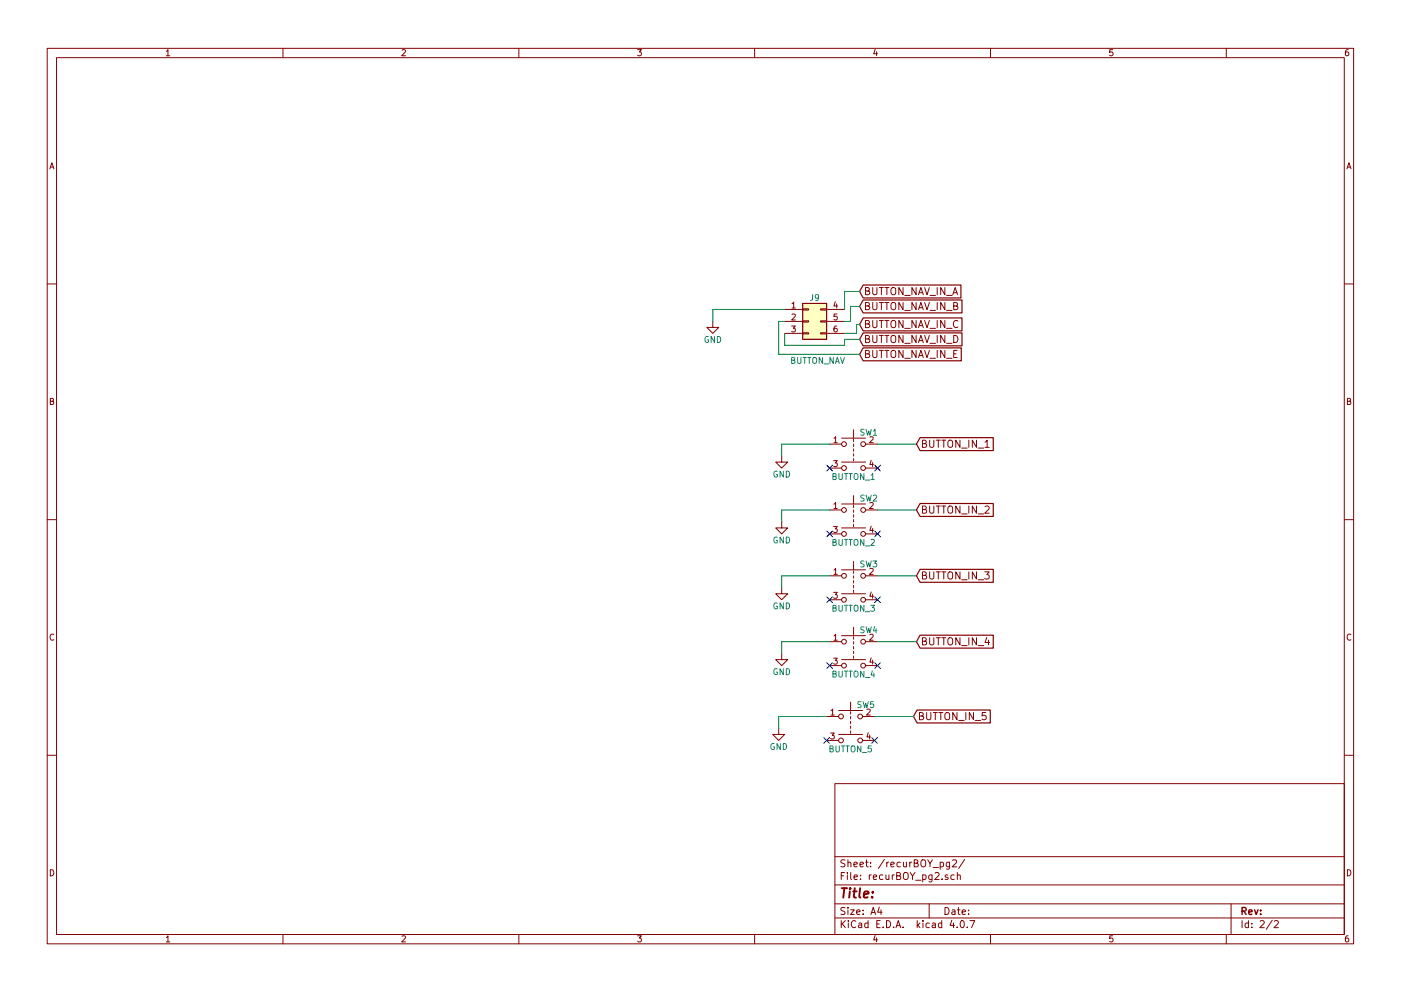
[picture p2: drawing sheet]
<svg xmlns="http://www.w3.org/2000/svg" width="297mm" height="210mm" viewBox="0 0 297 210" stroke-linecap="round" stroke-linejoin="round" font-family="sans-serif">
<g fill="none" stroke="#840000" stroke-width=".21">
<path d="M10 10.3h277v189.9h-277zM12 12.2h273v186.1h-273zM35.3 10.9l.3-.4v1.3M35.3 11.8h.7M60 10.3v1.9M85.2 10.6l.5-.1 .3 .4-.8 .9h.8M110 10.3v1.9M135.2 10.5h.8l-.4 .5 .3 .1 .1 .2-.1 .4-.2 .1-.5-.1M160 10.3v1.9M185.5 10.5l-.3 .9h.8M185.9 11v.8M210 10.3v1.9"/>
<path d="M235.9 10.5h-.6v.6h.6l.1 .5-.3 .2-.4-.1M260 10.3v1.9M285.9 10.5l-.4 .1-.2 .2-.1 .8 .3 .2 .4-.1 .1-.4-.1-.2-.4-.1-.3 .3M10.6 35.8l.4-1.3 .4 1.3M10.7 35.5h.6M285.6 35.8l.4-1.3 .4 1.3M285.7 35.5h.6M10 60.2h2M151.1 68.2v1.3h1.3l-1.3 1.2-1.2-1.2h1.2M166.4 65.7h3.8M166.4 68.2h3.8M166.4 70.7h3.8"/>
<path d="M167.8 69.2h.8l-.4 .4 .4 .1v.6l-.2 .1-.6-.1M167.9 64.4l.4-.3v1.2M167.9 66.7l.5-.1 .2 .4-.8 .9h.8M167.9 65.3h.7M170.2 70.6h1.2v.3h-1.2zM170.2 68.1h1.2v.2h-1.2zM170.2 65.5h1.2v.3h-1.2zM174 70.6h1.3v.3h-1.3zM174 68.1h1.3v.2h-1.3zM174 65.5h1.3v.3h-1.3zM175.3 65.7h3.8M175.3 68.2h3.8"/>
<path d="M175.3 70.7h3.8M177.1 64l-.3 .9h.8M177.4 69.2h-.4l-.1 .3-.1 .7 .2 .2 .5-.1-.1-.6-.4-.1-.2 .3M177.4 64.5v.8M177.5 66.6h-.6l-.1 .6h.7v.6l-.2 .1-.5-.1M183.5 64.9l.7-.1 .1-.2v-.3l-.8-.1v1.5h.6l.2-.1 .1-.4-.4-.3M183.5 68.7h.7l.1-.3v-.3l-.8-.1v1.5h.6l.2-.1 .1-.4-.4-.3M183.5 71.9l.7-.1 .1-.2v-.3l-.8-.1v1.5h.6l.2-.2 .1-.3-.4-.3M183.5 75.1l.7-.1 .1-.2v-.3l-.8-.2v1.6h.6l.2-.2 .1-.3-.4-.3M183.5 61.7h.7l.1-.3v-.2l-.8-.2v1.5h.6l.2-.1 .1-.4-.4-.3M185 64.2v1.2l.3 .3h.3l.3-.3v-1.2M185 68v1.2l.3 .3h.3l.3-.3v-1.2"/>
<path d="M185 71.2v1.2l.3 .3h.3l.3-.3v-1.2M185 74.3v1.3l.3 .3h.3l.3-.3v-1.3M185 61v1.2l.3 .3h.3l.3-.3v-1.2M186.4 64.2h.9M186.4 68h.9M186.4 71.2h.9M186.4 74.3h.9M186.4 61h.9M186.9 61v1.5M186.9 64.2v1.5M186.9 68v1.5M186.9 71.2v1.5"/>
<path d="M186.9 74.3v1.6M187.6 64.2h.9M187.6 68h.9M187.6 71.2h.9M187.6 74.3h.9M187.6 61h.9M188 61v1.5M188 64.2v1.5M188 68v1.5M188 71.2v1.5M188 74.3v1.6M189 64.4a.5 .5 0 0 1 .6-.2 .5 .5 0 0 1 .3 .5v.8l-.3 .2a.53 .53 0 0 1-.7-.5z"/>
<path d="M189 68.2a.5 .5 0 0 1 .6-.2 .5 .5 0 0 1 .3 .5v.8l-.3 .2a.53 .53 0 0 1-.7-.5zM189 71.4a.5 .5 0 0 1 .6-.2 .5 .5 0 0 1 .3 .5v.8l-.3 .2a.53 .53 0 0 1-.7-.5zM189 74.6a.5 .5 0 0 1 .6-.3 .5 .5 0 0 1 .3 .5v.9l-.3 .2a.53 .53 0 0 1-.7-.5zM189 61.2a.5 .5 0 0 1 .6-.2 .5 .5 0 0 1 .3 .5v.8l-.3 .2a.53 .53 0 0 1-.7-.5zM191.5 64.2v1.5l-.9-1.5v1.5M191.5 68v1.5l-.9-1.5v1.5M191.5 71.2v1.5l-.9-1.5v1.5M191.5 74.3v1.6l-.9-1.6v1.6M191.5 61v1.5l-.9-1.5v1.5M191.8 65.9h1.2M191.8 69.7h1.2M191.8 72.8h1.2"/>
<path d="M191.8 76h1.2M191.8 62.7h1.2M194.2 64.2v1.5l-.9-1.5v1.5M194.2 68v1.5l-.9-1.5v1.5M194.2 71.2v1.5l-.9-1.5v1.5M194.2 74.3v1.6l-.9-1.6v1.6M194.2 61v1.5l-.9-1.5v1.5M194.7 65.7l.5-1.5 .6 1.5M194.7 69.5l.5-1.5 .6 1.5M194.7 72.7l.5-1.5 .6 1.5M194.7 75.9l.5-1.6 .6 1.6M194.7 62.5l.5-1.5 .6 1.5"/>
<path d="M194.9 65.3h.7M194.9 69.1h.7M194.9 72.3h.7M194.9 75.4h.7M194.9 62.1h.7M196 64.2l.5 1.5 .6-1.5M196 68l.5 1.5 .6-1.5M196 71.2l.5 1.5 .6-1.5M196 74.3l.5 1.6 .6-1.6M196 61l.5 1.5 .6-1.5M197.2 65.9h1.1M197.2 69.7h1.1"/>
<path d="M197.2 72.8h1.1M197.2 76h1.1M197.2 62.7h1.1M198.7 61v1.5M198.7 64.2v1.5M198.7 68v1.5M198.7 71.2v1.5M198.7 74.3v1.6M200.3 64.2v1.5l-.9-1.5v1.5M200.3 68v1.5l-.9-1.5v1.5M200.3 71.2v1.5l-.9-1.5v1.5M200.3 74.3v1.6l-.9-1.6v1.6"/>
<path d="M200.3 61v1.5l-.9-1.5v1.5M200.7 65.9h1.2M200.7 69.7h1.2M200.7 72.8h1.2M200.7 76h1.2M200.7 62.7h1.2M202 62.5l.5-1.5 .5 1.5M202.1 62.1h.8M202.2 64.9l.7-.1 .1-.2-.1-.3-.7-.1v1.5h.6l.2-.1 .1-.4-.4-.3M202.2 71.2a.77 .77 0 0 1 .9 .7 .77 .77 0 0 1-.9 .8zM202.2 75.1h.5M202.9 74.3h-.7v1.6h.7"/>
<path d="M203.1 68.1a.72 .72 0 0 0-1 .5 .72 .72 0 0 0 .7 .9l.3-.1M285 60.2h2M10.7 85.1h.5l.1-.5-.6-.1v1.3h.5l.2-.4-.3-.3M165.7 96.8v1.2h1.3l-1.3 1.3-1.2-1.3h1.2M175.9 94.2h2.5M175.9 99.3h2.5M176.7 97.7h.8l-.4 .5 .4 .1v.6l-.2 .1-.6-.1M176.8 93l.4-.3v1.2M176.8 93.9h.7M178.4 98h5.1M178.4 93h5.1M181 91.2v1.8"/>
<path d="M181 93.2v.5M181 94.2v.5M181 95.2v.6M181 96.3v.5M181 97.3v.5M183.5 94.2h2.6M183.5 99.3h2.6M184.4 92.8l.5-.1 .2 .3-.7 .9h.7M184.7 97.7l-.3 .9h.8M185 98.1v.9M195.6 94.1h.6l.2-.3-.1-.3-.7-.1v1.5h.6l.3-.3v-.2l-.4-.3M197.1 93.4v1.2l.3 .3h.3l.3-.3v-1.2"/>
<path d="M198.5 93.4h.9M198.9 93.4v1.5M199.7 93.4h.8M200.1 93.4v1.5M201 93.6a.5 .5 0 0 1 .6-.2 .5 .5 0 0 1 .4 .5l-.1 .8-.3 .2a.53 .53 0 0 1-.6-.5zM203.5 93.4v1.5l-.9-1.5v1.5M203.9 95.1h1.2M205.4 93.4v1.5M207 93.4v1.5l-.9-1.5v1.5M207.4 95.1h1.2M208.8 93.8l.5-.4v1.5M208.8 94.9h.9"/>
<path d="M285.7 85.1h.5l.1-.5-.6-.1v1.3h.5l.2-.4-.3-.3M10 110.3h2M165.7 110.7v1.3h1.3l-1.3 1.3-1.2-1.3h1.2M175.9 108.2h2.5M175.9 113.3h2.5M176.7 111.7h.8l-.4 .5 .4 .1v.5l-.2 .2-.6-.2M176.8 107l.4-.4v1.3M176.8 107.9h.7M178.4 112h5.1M178.4 106.9h5.1M181 105.2v1.7M181 107.2v.5"/>
<path d="M181 108.2v.5M181 109.2v.5M181 110.2v.5M181 111.2v.6M181 119.1v1.8M183.5 108.2h2.6M183.5 113.3h2.6M184.4 106.7l.5-.1 .2 .4-.7 .9h.7M184.7 111.6l-.3 .9h.8M185 112.1v.9M195.6 108.1l.6-.1 .2-.2-.1-.3-.7-.1v1.5h.6l.3-.3v-.2l-.4-.3M197.1 107.4v1.2l.3 .3h.3l.3-.3v-1.2"/>
<path d="M198.5 107.4h.9M198.9 107.4v1.5M199.7 107.4h.8M200.1 107.4v1.5M201 107.6a.5 .5 0 0 1 .6-.2 .5 .5 0 0 1 .4 .5l-.1 .8-.3 .2a.53 .53 0 0 1-.6-.5zM203.5 107.4v1.5l-.9-1.5v1.5M203.9 109h1.2M205.4 107.4v1.5M207 107.4v1.5l-.9-1.5v1.5M207.4 109h1.2M208.8 107.5l.6-.1 .3 .4-.9 1.1h.9M285 110.3h2"/>
<path d="M11.4 134.6a.58 .58 0 0 0-.8 .6 .58 .58 0 0 0 .8 .5M165.7 138.7v1.2h1.3l-1.3 1.3-1.2-1.3h1.2M165.7 124.7v1.3h1.3l-1.3 1.2-1.2-1.2h1.2M175.9 122.2h2.5M175.9 127.2h2.5M175.9 136.1h2.5M176.7 125.7h.8l-.4 .5 .4 .1v.5l-.2 .1-.6-.1M176.7 139.6h.8l-.4 .5 .4 .1v.6l-.2 .1-.6-.1M176.8 120.9l.4-.3v1.3M176.8 134.9l.4-.3v1.2M176.8 121.9h.7M176.8 135.8h.7"/>
<path d="M178.4 126h5.1M178.4 120.9h5.1M178.4 139.9h5.1M178.4 134.9h5.1M181 121.2v.5M181 122.2v.5M181 123.2v.5M181 124.2v.5M181 125.2v.5M181 133.1v1.8M181 135.1v.5M181 136.1v.5"/>
<path d="M181 137.2v.5M181 138.2v.5M181 139.2v.5M183.5 122.2h2.6M183.5 127.2h2.6M183.5 136.1h2.6M184.4 120.7l.5-.1 .2 .3-.7 1h.7M184.4 134.7l.5-.1 .2 .3-.7 .9h.7M184.7 125.6l-.3 .9h.8M184.7 139.6l-.3 .9h.8M185 126.1v.8M195.6 122.1l.6-.1 .2-.2-.1-.3-.7-.2v1.6h.6l.3-.3v-.3l-.4-.2"/>
<path d="M195.6 136h.6l.2-.3-.1-.2-.7-.2v1.5h.6l.2-.1 .1-.4-.4-.3M197.1 121.3v1.3l.3 .3h.3l.3-.3v-1.3M197.1 135.3v1.2l.3 .3h.3l.3-.3v-1.2M198.5 121.3h.9M198.5 135.3h.9M198.9 121.3v1.6M198.9 135.3v1.5M199.7 121.3h.8M199.7 135.3h.8M200.1 121.3v1.6M200.1 135.3v1.5M201.2 121.4a.5 .5 0 0 1 .5 0 .5 .5 0 0 1 .3 .4l-.1 .9-.3 .2a.53 .53 0 0 1-.6-.6v-.5z"/>
<path d="M201.2 135.4a.5 .5 0 0 1 .5-.1 .5 .5 0 0 1 .3 .5l-.1 .8-.3 .2a.53 .53 0 0 1-.6-.5v-.5zM203.5 121.3v1.6l-.9-1.6v1.6M203.5 135.3v1.5l-.9-1.5v1.5M203.9 123h1.2M203.9 137h1.2M205.4 121.3v1.6M205.4 135.3v1.5M207 121.3v1.6l-.9-1.6v1.6M207 135.3v1.5l-.9-1.5v1.5M207.4 123h1.2M207.4 137h1.2M208.8 121.3h.9l-.5 .6 .5 .3v.5l-.3 .2-.6-.2"/>
<path d="M209.2 135.2l-.4 1.1h1M209.6 135.8v1M286.4 134.6a.58 .58 0 0 0-.8 .6 .58 .58 0 0 0 .8 .5M165.1 154.6v1.2h1.3l-1.3 1.3-1.3-1.3h1.3M175.3 152h2.5M175.3 157.1h2.5M175.9 141.2h2.5M176.1 155.5h.8l-.4 .5 .3 .1v.6l-.1 .1-.6-.1M176.2 150.8l.3-.4v1.3M176.2 151.7h.7M177.8 155.8h5.1M177.8 150.7h5.1"/>
<path d="M180.3 149v1.7M180.3 151v.5M180.3 152v.5M180.3 153v.5M180.3 154v.6M180.3 155.1v.5M182.9 152h2.5M182.9 157.1h2.5M183.5 141.2h2.6M183.8 150.5l.5-.1 .2 .4-.8 .9h.8M184.1 155.4l-.3 1h.8M184.4 155.9v.9"/>
<path d="M185 140v.9M194.9 151.9l.7-.1 .2-.2-.1-.3-.8-.1v1.5h.6l.3-.2v-.3l-.3-.3M196.5 151.2v1.2l.3 .3h.3l.3-.3v-1.2M197.9 151.2h.8M198.3 151.2v1.5M199 151.2h.9M199.5 151.2v1.5M200.4 151.4a.5 .5 0 0 1 .6-.2 .5 .5 0 0 1 .3 .5v.8l-.3 .2a.53 .53 0 0 1-.7-.5zM202.9 151.2v1.5l-.9-1.5v1.5M203.3 152.9h1.1M204.8 151.2v1.5M206.4 151.2v1.5l-.9-1.5v1.5"/>
<path d="M206.8 152.9h1.1M209 151.2h-.7l-.1 .7 .2-.1h.5l.2 .6-.3 .3-.6-.2M10 160.2h2M177 166.3h108v32h-108zM285 160.2h2M10.7 184.5a.65 .65 0 0 1 .7 .7 .65 .65 0 0 1-.7 .6zM35.3 198.9l.3-.4v1.3M35.3 199.8h.7M60 198.3v1.9M85.2 198.6l.5-.1 .3 .4-.8 .9h.8M110 198.3v1.9M135.2 198.5h.8l-.4 .5 .3 .1 .1 .2-.1 .4-.2 .1-.5-.1"/>
<path d="M160 198.3v1.9M177 194.8h108M177 191.8h108M177 187.8h108M177 181.8h108M178.4 195.3v1.5M178.4 185.8h.5M178.6 196l.6 .8M179.1 185.1h-.7v1.5M179.1 192.6l-.5-.1-.3 .3 .1 .3 .7 .4v.4l-.2 .1-.6-.1M179.1 182.5l-.5-.1-.3 .3 .1 .3 .7 .4v.4l-.2 .1-.6-.1M179.2 195.3l-.8 .9"/>
<path d="M179.7 185.1v.2M179.7 185.6v1M179.8 192.5v.2M179.8 183.1l.2-.2 .4 .1v.9M179.8 182.4v1.5M179.8 193v1M179.9 195.3v.2M179.9 195.8v1M180.3 193h.8l-.8 1h.8M180.4 185.1v1.3l.2 .2M181.1 183.4l.7-.1-.1-.3-.4-.1-.2 .2v.7h.6M181.1 186.1l.7-.1-.1-.3-.4-.1-.2 .2 .1 .7h.5"/>
<path d="M181.4 195.5a.71 .71 0 0 0-1 .5 .71 .71 0 0 0 .8 .8l.2-.1M181.6 193.5l.7-.1v-.3l-.4-.1-.3 .2 .1 .7h.6M182.1 195.9h.6v.9M182.3 183.4l.8-.1-.1-.3-.4-.1-.3 .2 .1 .7h.6M182.4 186.5v.1M182.4 185.7v.1M182.7 196.2l-.7 .3 .2 .3 .5-.1M183 193.9v.1M183 193.1v.1M183.5 182.9h.6M183.7 182.4v1.3l.4 .2M184 195.9l-.4-.1-.3 .3 .1 .6 .2 .1 .4-.1"/>
<path d="M184 195.3v1.5M184.3 185.6v1M184.6 183.8v.1M184.6 183v.1M184.7 194l.4-1.5 .5 1.5M184.7 185.6l-.4 .3M184.8 193.6h.7M185.2 186.1l.7-.1-.1-.3-.4-.1-.2 .2v.7h.6M185.5 198.5l-.3 .9h.8M185.9 199v.8M185.9 196h.5M186.4 192.5l-.3 1h.9"/>
<path d="M186.6 195.3h-.7v1.5h.7M186.8 193v1M187.2 185.7l-.5-.1-.2 .3v.6l.2 .1 .5-.1M187.2 196.7v.1M187.5 182.3l-1.3 2M187.8 185.6l.1 .9 .4 .1 .2-.1M188 195.3a.76 .76 0 0 1 .8 .8 .76 .76 0 0 1-.8 .7zM188 182.9v1M188.4 182.9l-.4 .3M188.5 185.6v1M188.9 183.4l.7-.1-.1-.3-.4-.1-.2 .2 .1 .7h.5M189.2 185.6v1"/>
<path d="M189.5 196.7v.1M189.6 185.6l-.4 .3M190 196.8l.4-1.5 .6 1.5M190.1 196.4h.7M190.1 185.8l.7-.1v-.4l-.2-.2h-.5v1.5h.6l.2-.1 .1-.4-.4-.3M190.9 183l-.5-.1-.2 .3v.6l.2 .1 .5-.1M191.5 196.7v.1M191.5 182.9l.1 .9 .4 .1 .2-.1M191.6 185.3l.3-.2a.53 .53 0 0 1 .7 .5v.5a.51 .51 0 0 1-.8 .4 1.05 1.05 0 0 1-.2-1.2zM192.2 182.9v1M192.9 182.9v1M193 185.1l.5 .8 .5-.8"/>
<path d="M193.3 182.9l-.4 .3M193.5 185.9v.7M193.8 183.1l.7-.1v-.4l-.2-.2h-.5v1.5h.6l.2-.1 .1-.4-.4-.3M194.1 186.8h1.2M194.5 195.3v1.5M194.6 196.3l.4 .5M195 195.8l-.5 .6M195.3 182.6l.3-.2a.53 .53 0 0 1 .7 .5v.5a.51 .51 0 0 1-.8 .4 1.05 1.05 0 0 1-.2-1.2zM195.6 185.7l.5-.1 .2 .3-.1 .6h-.6M195.6 185.6v1.5M195.7 195.3v.2M195.7 195.8v1"/>
<path d="M196.7 182.4l.5 .8 .5-.8M197 191.8v3M197 195.9l-.4-.1-.3 .3 .1 .6 .2 .1 .4-.1M197.2 183.2v.7M197.6 185.6v1.4l-.3 .1-.3-.1M197.6 185.7l-.4-.1-.3 .3 .1 .6 .2 .1 .4-.1M197.7 195.9h.6v.9M197.8 184.1h1.2M198.2 185.3l.6-.2 .3 .4-.9 1.1h.9M198.3 196.2l-.7 .3 .2 .3 .5-.1M199.3 183l.5-.1 .3 .3-.2 .6h-.6M199.3 182.9v1.5"/>
<path d="M199.7 195.9l-.5-.1-.2 .3v.6l.2 .1 .5-.1M199.7 195.3v1.5M199.7 186.5v.1M200.4 192.5a.76 .76 0 0 1 .8 .8 .76 .76 0 0 1-.8 .7zM201 185.7l-.4-.1-.2 .2 .1 .2 .5 .2v.3h-.6M201.3 182.9v1.4l-.3 .1-.3-.1M201.3 183l-.4-.1-.3 .3 .1 .6 .2 .1 .4-.1M201.8 195.2l-.4 1.1h1M201.9 193.1h.5l.1 .9M202 182.6l.5-.2 .3 .4-.9 1.1h.9M202.2 195.8v1M202.3 185.7l-.4-.1-.3 .3 .1 .6 .2 .1 .4-.1"/>
<path d="M202.5 193.4l-.7 .3 .2 .3 .5-.1M202.9 196.7v.1M203 185.7l.2-.1 .4 .1v.9M203 185.1v1.5M203 193h.6M203.2 192.5v1.3l.4 .2M203.8 195.4l.1-.1a.8 .8 0 0 1 .6 .8 .8 .8 0 0 1-.6 .7 .97 .97 0 0 1-.1-1.4zM204 193.5l.7-.1-.1-.3-.4-.1-.2 .2 .1 .7h.5M204.5 182.3l-1.2 2M205.1 196.7v.1M205.4 193.9v.1M205.4 193.1v.1"/>
<path d="M205.6 195.3h1.1l-.7 1.5M210 198.3v1.9M235.9 198.5h-.6v.7l.6-.1 .1 .5-.3 .2-.4-.1M260 198.3v1.9M261 191.8v6.5M263.3 195.3v1.5M264.7 195.9l-.4-.1-.3 .3 .1 .6 .2 .1 .4-.1M264.7 195.3v1.5M265.4 196.7v.1M265.4 195.9v.1M267.2 195.5l.6-.2 .2 .5-.9 1h.9M269.7 195.2l-1.2 2"/>
<path d="M270.2 195.5l.6-.2 .2 .5-.9 1h.9M285.7 184.5a.65 .65 0 0 1 .7 .7 .65 .65 0 0 1-.7 .6zM285.9 198.5l-.4 .1-.2 .3-.1 .7 .3 .2 .4-.1 .1-.4-.1-.2-.4-.1-.3 .3"/>
<circle cx="178.9" cy="94.2" r=".51"/>
<circle cx="178.9" cy="99.3" r=".51"/>
<circle cx="183" cy="94.2" r=".51"/>
<circle cx="183" cy="99.3" r=".51"/>
<circle cx="178.9" cy="108.2" r=".51"/>
<circle cx="178.9" cy="113.3" r=".51"/>
<circle cx="183" cy="108.2" r=".51"/>
<circle cx="183" cy="113.3" r=".51"/>
<circle cx="178.9" cy="122.2" r=".51"/>
<circle cx="178.9" cy="127.2" r=".51"/>
<circle cx="178.9" cy="136.1" r=".51"/>
<circle cx="183" cy="122.2" r=".51"/>
<circle cx="183" cy="127.2" r=".51"/>
<circle cx="183" cy="136.1" r=".51"/>
<circle cx="178.3" cy="157.1" r=".51"/>
<circle cx="178.3" cy="152" r=".51"/>
<circle cx="178.9" cy="141.2" r=".51"/>
<circle cx="182.4" cy="157.1" r=".51"/>
<circle cx="182.4" cy="152" r=".51"/>
<circle cx="183" cy="141.2" r=".51"/>
</g>
<path d="M263.3 193.3l.8-.1 .1-.2-.1-.3-.2-.2h-.6v1.5M263.7 193.3l.5 .7M264.8 193.5l.7-.1-.1-.3-.4-.1-.2 .2v.7h.6M266 193l.3 1 .4-1M267.3 193.9v.1M267.3 193.1v.1" fill="none" stroke="#840000" stroke-width=".3"/>
<path d="M178.5 188.4h1.1M179 188.4l-.2 2M180.2 189.1l-.2 1.3M180.3 188.4l-.1 .2 .2-.1-.1-.1-.1 .2M180.9 189.1h.7M181.2 188.4l-.2 1.8 .1 .1 .4 .1M182.4 188.4l-.2 1.8 .2 .2M183.2 189.8l.9-.2v-.4l-.6-.1-.3 .3v.9h.7M184.9 190.3v.1M185.1 189.2l-.1 .2-.1-.1 .2-.1-.1 .2" fill="none" stroke="#840000" stroke-width=".41"/>
<g fill="none" stroke="#008484" stroke-width=".21">
<path d="M150.2 71.4a.59 .59 0 0 0-.8 .6 .59 .59 0 0 0 .8 .6v-.5h-.2M151.5 71.4v1.3l-.7-1.3v1.3M152.1 71.4a.64 .64 0 0 1 .7 .6 .64 .64 0 0 1-.7 .7zM167.8 76.4l.7-.1v-.4l-.7-.1v1.3h.5l.3-.4-.3-.3M169.1 75.8v1.1l.2 .2h.3l.2-.2v-1.1M170.3 75.8h.7M170.6 75.8v1.3M171.2 75.8h.7M171.6 75.8v1.3M172.3 62.5l-.1 1.1-.4 .2M172.4 76l.2-.2 .4 .1 .2 .8a.42 .42 0 0 1-.3 .4 .42 .42 0 0 1-.4-.1l-.2-.3zM173.6 63l-.3 .3-.4-.1v-.6l.4-.1 .3 .2-.1 .8-.3 .3h-.3"/>
<path d="M174.4 75.8v1.3l-.7-1.3v1.3M174.7 77.2h1M176.7 75.8v1.3l-.7-1.3v1.3M177.1 77.1l.4-1.3 .5 1.3M177.2 76.7h.6M178.2 75.8l.4 1.3 .4-1.3M166.1 100v1.2l-.7-1.2v1.2M166.7 100a.64 .64 0 0 1 .7 .6 .64 .64 0 0 1-.7 .6zM183.2 91.1h-.6l-.1 .5a.54 .54 0 0 1 .7 .6l-.2 .1h-.5M183.6 91.1l.3 1.2 .3-.9 .2 .9 .3-1.2M185.2 91.4l.3-.3v1.2M185.2 92.3h.7"/>
<path d="M164.8 114a.59 .59 0 0 0-.7 .6 .59 .59 0 0 0 .7 .5v-.5h-.2M164.8 100a.59 .59 0 0 0-.7 .6 .59 .59 0 0 0 .7 .6v-.5h-.2M166.1 113.9v1.3l-.7-1.3v1.3M166.7 113.9a.64 .64 0 0 1 .7 .7 .64 .64 0 0 1-.7 .6zM176.6 101.1l.6-.1v-.4l-.6-.1v1.2h.5l.2-.4-.3-.2M176.6 115l.6-.1v-.4l-.6-.1v1.3h.5l.2-.4-.3-.3M177.9 100.5v1l.2 .2h.3l.2-.2v-1M177.9 114.4v1.1l.2 .2h.3l.2-.2v-1.1M179 100.5h.7M179 114.4h.7M179.4 100.5v1.2M179.4 114.4v1.3"/>
<path d="M180 100.5h.7M180 114.4h.7M180.3 100.5v1.2M180.3 114.4v1.3M181.1 100.7l.3-.2h.3l.2 .8a.42 .42 0 0 1-.2 .4 .42 .42 0 0 1-.4 0l-.2-.4zM181.1 114.6l.3-.2 .3 .1 .2 .8a.42 .42 0 0 1-.2 .4 .42 .42 0 0 1-.4-.1l-.2-.3zM183.2 100.5v1.2l-.8-1.2v1.2M183.2 114.4v1.3l-.8-1.3v1.3M183.2 105.1h-.6l-.1 .4a.54 .54 0 0 1 .7 .7l-.2 .1-.5-.1M183.2 119.1h-.6l-.1 .4a.54 .54 0 0 1 .7 .7l-.2 .1-.5-.1M183.5 101.8h.9M183.5 115.8h.9"/>
<path d="M183.6 105l.3 1.3 .3-.9 .2 .9 .3-1.3M183.6 119l.3 1.3 .3-.9 .2 .9 .3-1.3M184.7 100.8l.3-.3v1.2M184.7 114.5l.5-.1 .2 .4-.8 .9h.8M184.7 101.7h.7M185.1 119h.8l-.5 .5 .4 .1v.6l-.2 .1-.5-.1M185.2 105.2l.4-.2 .3 .4-.8 .9h.8M164.8 128a.59 .59 0 0 0-.7 .5 .59 .59 0 0 0 .7 .6v-.5h-.2M166.1 127.9v1.3l-.7-1.3v1.3M166.7 127.9a.64 .64 0 0 1 .7 .6 .64 .64 0 0 1-.7 .7zM176.6 129l.6-.1v-.4l-.6-.1v1.3h.5l.2-.4-.3-.3M177.9 128.4v1l.2 .3h.3l.2-.3v-1"/>
<path d="M179 128.4h.7M179.4 128.4v1.3M180 128.4h.7M180.3 128.4v1.3M181.1 128.6l.3-.2 .3 .1 .2 .8a.42 .42 0 0 1-.2 .3 .42 .42 0 0 1-.4 0l-.2-.3zM183.2 128.4v1.3l-.8-1.3v1.3M183.2 133h-.6l-.1 .5a.54 .54 0 0 1 .7 .6l-.2 .2-.5-.1M183.5 129.8h.9M183.6 133l.3 1.3 .3-1 .2 1 .3-1.3M184.6 128.4h.8l-.4 .5 .3 .1v.6l-.1 .1-.6-.1M185.4 132.9l-.2 .9h.7M185.8 133.4v.9"/>
<path d="M164.1 157.8a.59 .59 0 0 0-.7 .6 .59 .59 0 0 0 .7 .5l.1-.4h-.2M164.8 141.9a.59 .59 0 0 0-.7 .6 .59 .59 0 0 0 .7 .6v-.5h-.2M165.5 157.8v1.2l-.8-1.2v1.2M166.1 157.8a.64 .64 0 0 1 .7 .6 .64 .64 0 0 1-.7 .6zM166.1 141.9v1.2l-.7-1.2v1.2M166.7 141.9a.64 .64 0 0 1 .7 .6 .64 .64 0 0 1-.7 .6zM176 158.8l.6-.1v-.3l-.6-.1v1.2h.5l.2-.4-.3-.3M176.6 143l.6-.1v-.4l-.6-.1v1.3h.5l.2-.5-.3-.2M177.2 158.3v1l.3 .2h.2l.3-.2v-1M177.9 142.4v1l.2 .3h.3l.2-.3v-1M178.4 158.3h.7M178.7 158.3v1.2"/>
<path d="M179 142.4h.7M179.3 158.3h.8M179.4 142.4v1.3M179.7 158.3v1.2M180 142.4h.7M180.3 142.4v1.3M180.5 158.4l.2-.1h.4l.2 .8a.42 .42 0 0 1-.2 .4 .42 .42 0 0 1-.5 0l-.2-.4zM181.1 142.6l.3-.2h.3l.2 .8a.42 .42 0 0 1-.2 .4 .42 .42 0 0 1-.4 0l-.2-.4zM182.5 158.3v1.2l-.7-1.2v1.2M182.6 148.9h-.6l-.1 .4a.54 .54 0 0 1 .6 .7l-.2 .1h-.4M182.8 159.6h1M183 148.9l.3 1.2 .3-.9 .2 .9 .3-1.2"/>
<path d="M183.2 142.4v1.3l-.8-1.3v1.3M183.5 143.8h.9M184.7 158.3h-.6l-.1 .5h.7v.6l-.2 .1-.5-.1M185 142.3l-.3 .9h.7M185.2 148.9h-.6l-.1 .5h.7v.6l-.2 .1-.5-.1M185.3 142.8v.9"/>
</g>
<path d="M170.2 64.4h5.1v7.6h-5.1z" fill="#ffffc2" stroke="#ffffc2" stroke-width=".21"/>
<path d="M170.2 64.4h5.1v7.6h-5.1zM183 63.6h21v2.8h-21l-.8-1.4zM183 67.5h21v2.7h-21l-.8-1.4zM183 70.6h21v2.8h-21l-.8-1.4zM183 73.8h20.8v2.7h-20.8l-.8-1.3zM183 60.5h20.7v2.7h-20.7l-.8-1.4zM195.1 92.9h15.5v2.7h-15.5l-.8-1.4zM195.1 106.8h15.5v2.8h-15.5l-.8-1.4zM195.1 120.8h15.5v2.7h-15.5l-.8-1.3zM195.1 134.8h15.5v2.7h-15.5l-.8-1.4zM194.4 150.6h15.6v2.8h-15.6l-.7-1.4z" fill="none" stroke="#840000" stroke-width=".25"/>
<g fill="none" stroke="#008400" stroke-width=".21">
<path d="M166.4 65.7h-15.3v2.5M166.4 70.7v2.6h12.7v-1.3h3.1M166.4 68.2h-1.3v7h17.1M182.2 61.8h-3.1v3.9M182.2 65h-1.9v3.2h-1.2M182.2 68.8h-.6v1.9h-2.5M175.9 94.2h-10.2v2.6M186.1 94.2h8.2M175.9 108.2h-10.2v2.5M186.1 108.2h8.2M175.9 122.2h-10.2v2.5M175.9 136.1h-10.2v2.6"/>
<path d="M186.1 122.2h8.2M186.1 136.1h8.2M175.3 152h-10.2v2.6M185.4 152h8.3"/>
</g>
<g fill="none" stroke="#000084" stroke-width=".21">
<path d="M175.3 98.7l1.2 1.2M176.5 98.7l-1.2 1.2M185.4 98.7l1.3 1.2M186.7 98.7l-1.3 1.2M175.3 112.7l1.2 1.2M176.5 112.7l-1.2 1.2M185.4 112.7l1.3 1.2M186.7 112.7l-1.3 1.2M175.3 126.6l1.2 1.3M176.5 126.6l-1.2 1.3M185.4 126.6l1.3 1.3M186.7 126.6l-1.3 1.3"/>
<path d="M174.7 156.5l1.2 1.2M175.3 140.6l1.2 1.2M175.9 156.5l-1.2 1.2M176.5 140.6l-1.2 1.2M184.8 156.5l1.2 1.2M185.4 140.6l1.3 1.2M186 156.5l-1.2 1.2M186.7 140.6l-1.3 1.2"/>
</g>
</svg>
